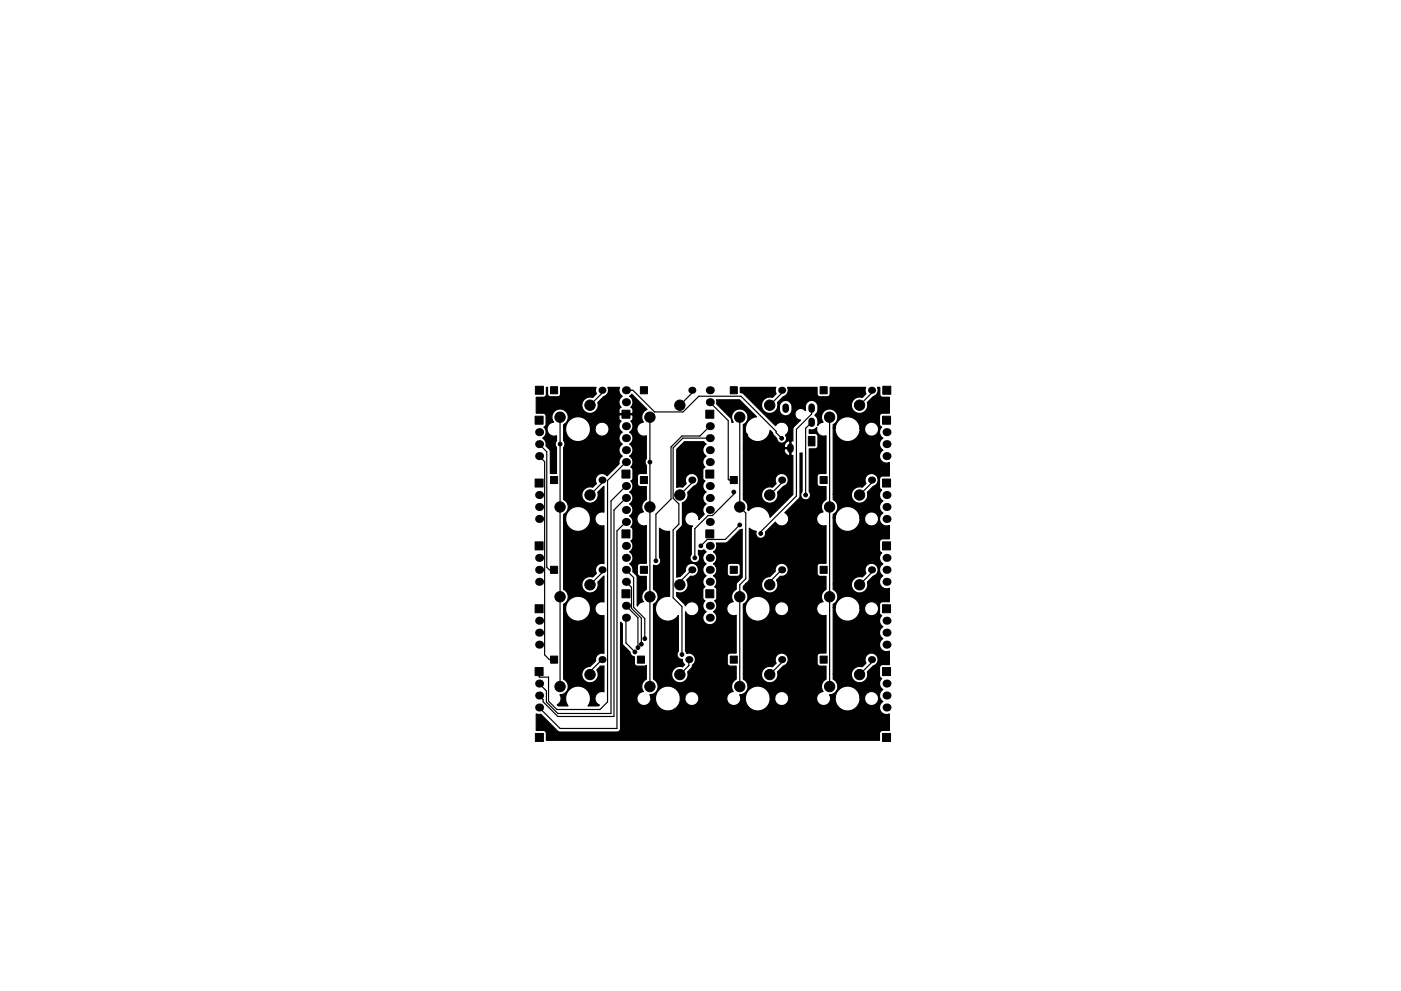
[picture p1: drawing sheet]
<svg xmlns="http://www.w3.org/2000/svg" width="297mm" height="210mm" viewBox="0 0 297 210" stroke-linecap="round" stroke-linejoin="round" font-family="sans-serif">
<g fill="#000" stroke="#000" stroke-width=".21">
<path d="M113.5 88.3h1.6v1.7h-1.6zM113.5 81.9h1.7v1.7h-1.7zM116.7 82h1.5v1.5h-1.5zM131.9 99.7h1.7v1.7h-1.7zM131.9 87h1.7v1.7h-1.7zM135.8 82h1.5v1.5h-1.5zM149.6 87h1.7v1.7h-1.7zM149.6 99.7h1.7v1.7h-1.7zM154.8 82h1.5v1.5h-1.5zM171.4 92.6h1.4v2h-1.4zM173.9 82h1.5v1.5h-1.5zM187.1 88.3h1.7v1.7h-1.7z"/>
<path d="M187.2 81.9h1.7v1.7h-1.7zM113.5 115h1.6v1.7h-1.6zM113.5 101.6h1.6v1.7h-1.6zM116.7 101.1h1.5v1.5h-1.5zM131.9 112.4h1.7v1.7h-1.7zM135.8 101.1h1.5v1.5h-1.5zM149.6 112.4h1.7v1.7h-1.7zM154.8 101.1h1.5v1.5h-1.5zM173.9 101.1h1.5v1.5h-1.5zM187.1 115h1.7v1.7h-1.7zM187.1 101.6h1.7v1.7h-1.7zM113.5 128.3h1.6v1.7h-1.6z"/>
<path d="M116.7 120.1h1.5v1.5h-1.5zM131.9 125.1h1.7v1.7h-1.7zM135.8 120.1h1.5v1.5h-1.5zM149.6 125.1h1.7v1.7h-1.7zM154.8 120.1h1.5v1.5h-1.5zM173.9 120.1h1.5v1.5h-1.5zM187.1 128.3h1.7v1.7h-1.7zM113.5 141.6h1.6v1.7h-1.6zM113.5 155.6h1.7v1.7h-1.7zM116.7 139.2h1.5v1.5h-1.5zM135.1 139.2h1.5v1.5h-1.5zM154.8 139.2h1.5v1.5h-1.5z"/>
<path d="M173.9 139.2h1.5v1.5h-1.5zM187.1 155.6h1.7v1.7h-1.7zM187.1 141.6h1.7v1.7h-1.7z"/>
<circle cx="118.7" cy="94.2" r=".4"/>
<circle cx="118.7" cy="88.5" r="1.1"/>
<circle cx="125.1" cy="86" r="1.1"/>
<circle cx="137.8" cy="98" r=".4"/>
<circle cx="137.8" cy="88.5" r="1.1"/>
<circle cx="144.1" cy="86" r="1.1"/>
<circle cx="156.8" cy="88.5" r="1.1"/>
<circle cx="158.1" cy="92.3" r=".4"/>
<circle cx="163.2" cy="86" r="1.1"/>
<circle cx="165.7" cy="93" r=".4"/>
<circle cx="175.9" cy="88.5" r="1.1"/>
<circle cx="182.2" cy="86" r="1.1"/>
<circle cx="118.7" cy="107.6" r="1.1"/>
<circle cx="125.1" cy="105" r="1.1"/>
<circle cx="137.8" cy="107.6" r="1.1"/>
<circle cx="139.1" cy="119" r=".4"/>
<circle cx="144.1" cy="105" r="1.1"/>
<circle cx="147.3" cy="118.4" r=".4"/>
<circle cx="148.6" cy="115.8" r=".4"/>
<circle cx="155.6" cy="104.4" r=".4"/>
<circle cx="156.8" cy="111.4" r=".4"/>
<circle cx="156.8" cy="107.6" r="1.1"/>
<circle cx="161.3" cy="113.2" r=".4"/>
<circle cx="163.2" cy="105" r="1.1"/>
<circle cx="170.8" cy="105" r=".4"/>
<circle cx="175.9" cy="107.6" r="1.1"/>
<circle cx="182.2" cy="105" r="1.1"/>
<circle cx="118.7" cy="126.6" r="1.1"/>
<circle cx="125.1" cy="124.1" r="1.1"/>
<circle cx="134.6" cy="138.3" r=".4"/>
<circle cx="135.3" cy="137.4" r=".4"/>
<circle cx="136" cy="136.7" r=".4"/>
<circle cx="136.7" cy="135.5" r=".4"/>
<circle cx="137.8" cy="126.6" r="1.1"/>
<circle cx="144.1" cy="124.1" r="1.1"/>
<circle cx="144.6" cy="138.9" r=".4"/>
<circle cx="156.8" cy="126.6" r="1.1"/>
<circle cx="163.2" cy="124.1" r="1.1"/>
<circle cx="175.9" cy="126.6" r="1.1"/>
<circle cx="182.2" cy="124.1" r="1.1"/>
<circle cx="118.7" cy="145.7" r="1.1"/>
<circle cx="125.1" cy="143.1" r="1.1"/>
<circle cx="137.8" cy="145.7" r="1.1"/>
<circle cx="144.1" cy="143.1" r="1.1"/>
<circle cx="148" cy="153.3" r=".4"/>
<circle cx="156.8" cy="145.7" r="1.1"/>
<circle cx="163.2" cy="143.1" r="1.1"/>
<circle cx="175.9" cy="145.7" r="1.1"/>
<circle cx="182.2" cy="143.1" r="1.1"/>
</g>
<g fill="#000">
<circle cx="114.3" cy="96.8" r=".85"/>
<circle cx="114.3" cy="94.2" r=".85"/>
<circle cx="114.3" cy="91.7" r=".85"/>
<circle cx="127.6" cy="82.8" r=".75"/>
<circle cx="132.7" cy="98" r=".85"/>
<circle cx="132.7" cy="95.5" r=".85"/>
<circle cx="132.7" cy="93" r=".85"/>
<circle cx="132.7" cy="85.3" r=".85"/>
<circle cx="132.7" cy="82.8" r=".85"/>
<circle cx="132.7" cy="90.4" r=".85"/>
<circle cx="146.7" cy="82.8" r=".75"/>
<circle cx="150.5" cy="98" r=".85"/>
<circle cx="150.5" cy="93" r=".85"/>
<circle cx="150.5" cy="85.3" r=".85"/>
<circle cx="150.5" cy="95.5" r=".85"/>
<circle cx="150.5" cy="82.8" r=".85"/>
<circle cx="150.5" cy="90.4" r=".85"/>
<circle cx="165.7" cy="82.8" r=".75"/>
<circle cx="184.8" cy="82.8" r=".75"/>
<circle cx="188" cy="96.8" r=".85"/>
<circle cx="188" cy="94.2" r=".85"/>
<circle cx="188" cy="91.7" r=".85"/>
<circle cx="114.3" cy="110.1" r=".85"/>
<circle cx="114.3" cy="118.4" r=".85"/>
<circle cx="114.3" cy="105" r=".85"/>
<circle cx="114.3" cy="107.6" r=".85"/>
<circle cx="127.6" cy="101.8" r=".75"/>
<circle cx="132.7" cy="105.7" r=".85"/>
<circle cx="132.7" cy="103.1" r=".85"/>
<circle cx="132.7" cy="118.4" r=".85"/>
<circle cx="132.7" cy="115.8" r=".85"/>
<circle cx="132.7" cy="108.2" r=".85"/>
<circle cx="132.7" cy="110.7" r=".85"/>
<circle cx="146.7" cy="101.8" r=".75"/>
<circle cx="150.5" cy="105.7" r=".85"/>
<circle cx="150.5" cy="110.7" r=".85"/>
<circle cx="150.5" cy="115.8" r=".85"/>
<circle cx="150.5" cy="118.4" r=".85"/>
<circle cx="150.5" cy="103.1" r=".85"/>
<circle cx="150.5" cy="108.2" r=".85"/>
<circle cx="165.7" cy="101.8" r=".75"/>
<circle cx="184.8" cy="101.8" r=".75"/>
<circle cx="188" cy="107.6" r=".85"/>
<circle cx="188" cy="110.1" r=".85"/>
<circle cx="188" cy="118.4" r=".85"/>
<circle cx="188" cy="105" r=".85"/>
<circle cx="114.3" cy="134.2" r=".85"/>
<circle cx="114.3" cy="131.7" r=".85"/>
<circle cx="114.3" cy="123.4" r=".85"/>
<circle cx="114.3" cy="136.8" r=".85"/>
<circle cx="114.3" cy="120.9" r=".85"/>
<circle cx="127.6" cy="120.9" r=".75"/>
<circle cx="127.6" cy="139.9" r=".75"/>
<circle cx="132.7" cy="131.1" r=".85"/>
<circle cx="132.7" cy="128.5" r=".85"/>
<circle cx="132.7" cy="123.4" r=".85"/>
<circle cx="132.7" cy="120.9" r=".85"/>
<circle cx="146" cy="139.9" r=".75"/>
<circle cx="146.7" cy="120.9" r=".75"/>
<circle cx="150.5" cy="131.1" r=".85"/>
<circle cx="150.5" cy="120.9" r=".85"/>
<circle cx="150.5" cy="128.5" r=".85"/>
<circle cx="150.5" cy="123.4" r=".85"/>
<circle cx="165.7" cy="139.9" r=".75"/>
<circle cx="165.7" cy="120.9" r=".75"/>
<circle cx="184.8" cy="120.9" r=".75"/>
<circle cx="184.8" cy="139.9" r=".75"/>
<circle cx="188" cy="136.8" r=".85"/>
<circle cx="188" cy="123.4" r=".85"/>
<circle cx="188" cy="134.2" r=".85"/>
<circle cx="188" cy="120.9" r=".85"/>
<circle cx="188" cy="131.7" r=".85"/>
<circle cx="114.3" cy="150.1" r=".85"/>
<circle cx="114.3" cy="147.6" r=".85"/>
<circle cx="114.3" cy="145" r=".85"/>
<circle cx="188" cy="145" r=".85"/>
<circle cx="188" cy="147.6" r=".85"/>
<circle cx="188" cy="150.1" r=".85"/>
</g>
<path d="M166.6 86.3v.6M167.6 94.8v.6M172.1 86.3v.6M172.1 89.3v.6" fill="none" stroke="#000" stroke-width="1.4"/>
<g fill="none" stroke="#000" stroke-width=".25">
<path d="M114.3 96.8l1.2 1.1v41l1 1h1M114.3 94.2l1.6 1.7v24.4l.6 .6h1M118.7 88.5v57.2M127.6 82.8v.6l-2.5 2.6M132.7 98l-3.9 3.9v47l-1.6 1.6h-9.1l-1.8-1.7v-5.1h-1.9l-.1-1.2M132.7 87.9h.6M132.7 82.8h1.5l4.6 4.6h6l3.4-3.3h8.9l7.5 7.4v.3l1.1 1.2M137.8 88.5v57.2M146.7 82.8v.6l-2.6 2.6M150.5 93h-5.7l-2.1 2v10.7l1.2 1.2v4.3l-1.2 1.2v14.4l1.9 1.9v10.2M150.5 90.4l-2.1 2.1h-3.8l-2.3 2.3v11.1l-3.2 3.2v9.9M150.5 85.3l3.9 3.9v12.5l.2 .1h1"/>
<path d="M156.8 88.5v19.1l1.3 1.2v14l-1.3 1.3v21.6M158.1 92.3l2.8 2.8h6.7M165.7 82.8v.6l-2.5 2.6M172.1 89.6l-1.3 1.3v14.1M172.1 86.6v1.2l-3.2 3.3v14.1l-7.6 7.6v.4M175.9 88.5v57.2M184.8 82.8v.6l-2.6 2.6M127.6 101.8v.7l-2.5 2.5M132.7 110.7l-1.9 1.9v42h-12.1l-4.4-4.5M132.7 105.7l-2.5 2.5v43.8h-11.9l-3.2-3.1v-.5l-.8-.8M132.7 103.1l-3.2 3.2v45.1h-11.2l-2.5-2.4v-2.4l-1.5-1.6M146.7 101.8v.7l-2.6 2.5"/>
<path d="M155.6 104.4v.5l-4.5 4.5h-1l-2.8 2.8v6.2M156.8 111.4l-3 3.1h-3.8l-1.4 1.3M165.7 101.8v.7l-2.5 2.5M184.8 101.8v.7l-2.6 2.5M127.6 120.9v.6l-2.5 2.6M127.6 139.9l-2.5 2.6v.6M132.7 120.9l1.6 1.6v6.4l2.4 2.3v4.3M132.7 123.4l1.2 1.2v4.5l2.1 2v5.6M132.7 128.5l2.6 2.6v6.3M132.7 131.1v5.3l1.9 1.9M146 139.9v1.3l-1.9 1.9M146.7 120.9l-2.6 2.5v.7"/>
<path d="M165.7 139.9v.7l-2.5 2.5M165.7 120.9l-2.5 2.5v.7M184.8 120.9v.6l-2.6 2.6M184.8 139.9v.7l-2.6 2.5"/>
</g>
<path d="M113.7 84.3h1.5l.5-.2 .1-.3v-1.6h.3v1.3a.64 .64 0 0 0 .6 .7h1.5l.5-.2 .2-.3v-1.5h7.5l-.2 .7 .3 .6-.8 .8a1.74 1.74 0 0 0-2.3 1.5 1.74 1.74 0 0 0 1.9 1.9 1.74 1.74 0 0 0 1.4-2.3l1.3-1.3a1.39 1.39 0 0 0 .9-1.9h2.5l-.1 1 .6 .9-.1 .1a1.48 1.48 0 0 0-.1 2.2l-.5 .5v.7l.2 .2h2.6l.2-.2v-.7l-.5-.5 .2-.1a1.48 1.48 0 0 0-.4-2.2l.4-.5 3.3 3.3a1.73 1.73 0 0 0-.8 2.7 1.49 1.49 0 0 0-1.3 1.8 1.49 1.49 0 0 0 1.9 1v5a1.03 1.03 0 0 0 0 1.3v1.8h-1.2a.64 .64 0 0 0-.7 .6v1.5l.2 .4 .4 .2h1.3v2.8a1.74 1.74 0 0 0-.6 2.6 1.49 1.49 0 0 0-1.3 1.8 1.49 1.49 0 0 0 1.9 1.1v8h-1.2a.64 .64 0 0 0-.7 .6v1.5l.2 .5 .4 .2h1.3v2.8a1.74 1.74 0 0 0-.6 2.6l-.8 .3-.5 .6v-6.2l-.9-1.1-.1-.8-.6-.9a1.48 1.48 0 0 0 0-2.5 1.48 1.48 0 0 0 .2-2.4l.4-.2 .1-.4v-1.8l-.5-.5 .2-.1a1.48 1.48 0 0 0-.4-2.2 1.48 1.48 0 0 0 0-2.6 1.48 1.48 0 0 0 0-2.5 1.48 1.48 0 0 0 .2-2.4l.4-.2 .1-.4v-1.8l-.5-.5 .2-.1a1.48 1.48 0 0 0-.4-2.2 1.48 1.48 0 0 0 0-2.6 1.48 1.48 0 0 0 0-2.5 1.48 1.48 0 0 0 .2-2.4l.5-.4v-.7l-.2-.2h-2.6l-.2 .2v.7l.5 .4-.1 .2a1.48 1.48 0 0 0 .3 2.2 1.48 1.48 0 0 0 0 2.5 1.48 1.48 0 0 0 0 2.6l-.6 .8v.8l-2.6 2.6a1.39 1.39 0 0 0-1.9-.3 1.39 1.39 0 0 0-.3 1.9l-.9 .8a1.74 1.74 0 0 0-2.2 1.5 1.74 1.74 0 0 0 1.9 1.8 1.74 1.74 0 0 0 1.4-2.2l1.4-1.3v5.5a1.49 1.49 0 0 0-2 1.4 1.49 1.49 0 0 0 2 1.4l-.1 8.1a1.39 1.39 0 0 0-1.5 .5 1.39 1.39 0 0 0 0 1.5l-.9 .8a1.74 1.74 0 0 0-2.2 1.5 1.74 1.74 0 0 0 1.9 1.9 1.74 1.74 0 0 0 1.4-2.3l1.4-1.3v5.5a1.49 1.49 0 0 0-2 1.5 1.49 1.49 0 0 0 2 1.4l-.1 8a1.39 1.39 0 0 0-1.7 1.6l-1.2 1.2h-.2a1.74 1.74 0 0 0-1.5 2.2 1.74 1.74 0 0 0 2.4 1.1 1.74 1.74 0 0 0 .7-2.6l.9-.8h.7v5.5a1.49 1.49 0 0 0-1.9 .9 1.49 1.49 0 0 0 .9 1.9l-.2 .2h-2.2a2.64 2.64 0 0 0-.4-3.6 2.64 2.64 0 0 0-3.5 0 2.64 2.64 0 0 0-.4 3.6h-2l-.3-.3a1.48 1.48 0 0 0 .6-2.1 1.73 1.73 0 0 0 1.7-1.3 1.73 1.73 0 0 0-.9-2v-15.2h.4a2.65 2.65 0 0 0 3.6 2.7 2.65 2.65 0 0 0 .9-4.4 2.65 2.65 0 0 0-4.4 1.2l-.1 .5h-.4l.1-.7a1.74 1.74 0 0 0 .9-1.6 1.74 1.74 0 0 0-1-1.5v-15.3h.4a2.65 2.65 0 0 0 3.6 2.8 2.65 2.65 0 0 0 .9-4.4 2.65 2.65 0 0 0-4.4 1.1l-.1 .5h-.4l.1-.7a1.74 1.74 0 0 0 .9-1.6 1.74 1.74 0 0 0-1-1.5v-11.1a1.03 1.03 0 0 0 0-1.4v-2.7h.4a2.64 2.64 0 0 0 2.6 2.9 2.64 2.64 0 0 0 2.7-2.8h1v.3a1.49 1.49 0 0 0 2.2 1.1 1.49 1.49 0 0 0 0-2.5 1.49 1.49 0 0 0-2.2 1.1h-1v-.1a2.65 2.65 0 0 0-2.6-2.4 2.65 2.65 0 0 0-2.7 2.4h-.4v-.7a1.74 1.74 0 0 0 .8-2.5 1.74 1.74 0 0 0-2.5-.5 1.74 1.74 0 0 0-.4 2.5 1.49 1.49 0 0 0-1.4 1.8 1.49 1.49 0 0 0 2 1l-.1 1.2a1.03 1.03 0 0 0 .1 1.3v5.6h-1.3v-4.8l-1-1.1v-.8l-.6-.8 .1-.2a1.48 1.48 0 0 0 .1-2.2l.5-.5v-1.8a.64 .64 0 0 0-.7-.6h-1.4zM151.9 84.8h4.9l3.6 3.6a2.65 2.65 0 0 0-2.4 2.7 2.65 2.65 0 0 0 2.6 2.6 2.65 2.65 0 0 0 2.7-2.4l1.4 1.7a1.04 1.04 0 0 0 1.4 1 1.04 1.04 0 0 0 .4-1.7 1.49 1.49 0 0 0 .3-2.3 1.49 1.49 0 0 0-2.4 .3l-6.7-6.8-.7-.2v-1.1h7.5l-.2 .7 .3 .6-.8 .8a1.74 1.74 0 0 0-2.3 1.2 1.74 1.74 0 0 0 1.3 2.2 1.74 1.74 0 0 0 2.1-1.5h.4v.8a1.34 1.34 0 0 0 1.3 1.2 1.34 1.34 0 0 0 1.3-1.2 1.46 1.46 0 0 0-.3-1.6 1.46 1.46 0 0 0-1.5-.3l-.6 .4-.2 .7h-.4l-.1-.8 1.3-1.3a1.38 1.38 0 0 0 .9-1.9h6.2v1.3a.64 .64 0 0 0 .7 .7h1.5l.4-.2 .2-.3v-1.5h7.5l-.1 .7 .2 .6-.8 .8a1.74 1.74 0 0 0-2.3 1.5 1.74 1.74 0 0 0 1.9 1.9 1.74 1.74 0 0 0 1.5-2.3l1.3-1.3a1.39 1.39 0 0 0 .8-1.9h.5v1.4a.64 .64 0 0 0 .7 .7h1.4v3.4h-1.6l-.4 .2-.1 2.1 .1 .4 .3 .2-.1 .1a1.48 1.48 0 0 0 .4 2.3 1.48 1.48 0 0 0 0 2.5 1.49 1.49 0 0 0-.6 2 1.49 1.49 0 0 0 2 .6v2.9h-1.5a.64 .64 0 0 0-.6 .6v1.9l.4 .4a1.48 1.48 0 0 0 .3 2.4 1.48 1.48 0 0 0 0 2.5 1.49 1.49 0 0 0-.6 2 1.49 1.49 0 0 0 2 .7v2.8h-1.5a.64 .64 0 0 0-.6 .7v1.8l.4 .5a1.48 1.48 0 0 0 .3 2.3 1.48 1.48 0 0 0 0 2.6 1.49 1.49 0 0 0-.6 1.9 1.49 1.49 0 0 0 2 .7v2.9h-1.5a.64 .64 0 0 0-.6 .6v1.8l.4 .5a1.48 1.48 0 0 0 .3 2.4 1.48 1.48 0 0 0 0 2.5 1.49 1.49 0 0 0-.6 2 1.49 1.49 0 0 0 2 .6v2.9h-1.5a.64 .64 0 0 0-.6 .6v1.9l.4 .4a1.48 1.48 0 0 0 .3 2.4 1.48 1.48 0 0 0 0 2.5 1.49 1.49 0 0 0-.6 2 1.49 1.49 0 0 0 2 .7v3.5h-1.5a.64 .64 0 0 0-.6 .6v1.5h-70.7v-1.6l-.1-.3-.5-.2h-1.5v-3.5h1l3.5 3.6 .4 .2h12.2a.76 .76 0 0 0 .8-.8v-22.5l.4 .3v4.4l1.6 1.7a1.03 1.03 0 0 0 .9 1v1.4l.3 .4 1.8 .1 .4-.1v2.9a1.74 1.74 0 0 0-.6 2.6 1.49 1.49 0 0 0-1.4 1.7 1.49 1.49 0 0 0 1.7 1.3 1.49 1.49 0 0 0 1.3-1.8h1v.6a2.64 2.64 0 0 0 2.8 2.3 2.64 2.64 0 0 0 2.4-2.7h1v.2a1.49 1.49 0 0 0 2.3 1.2 1.49 1.49 0 0 0 0-2.6 1.49 1.49 0 0 0-2.3 1.2h-1v-.2a2.65 2.65 0 0 0-2.6-2.3 2.65 2.65 0 0 0-2.6 2.3h-1l-.2-.5a1.73 1.73 0 0 0 1.7-1.3 1.73 1.73 0 0 0-.9-2v-15.9a1.74 1.74 0 0 0 .9-1.6 1.74 1.74 0 0 0-.9-1.5v-5.2a1.04 1.04 0 0 0 1.3-.3 1.04 1.04 0 0 0-.1-1.3v-6.3l.1 .2a2.6 2.6 0 0 0 2.1 .5l-.1 13.8a2.64 2.64 0 0 0-2.7 3.8 2.64 2.64 0 0 0 4.6 .3v7.6a1.04 1.04 0 0 0-.1 1.2 1.04 1.04 0 0 0 1 .5l.1 .7 .4 .4-.5 .5a1.74 1.74 0 0 0-2.3 1.5 1.74 1.74 0 0 0 1.9 1.8 1.74 1.74 0 0 0 1.5-2.2l.9-1 .1-.4a1.42 1.42 0 0 0 .5-1.8 1.42 1.42 0 0 0-1.7-.8l-.3-.4 .1-8.3a1.49 1.49 0 0 0 2.3 .4 1.49 1.49 0 0 0-.1-2.3 1.49 1.49 0 0 0-2.3 .5l-.2-.3-1.6-1.7v-.8a1.73 1.73 0 0 0 2-.5 1.73 1.73 0 0 0 .1-2.1l.8-.8h.1a1.39 1.39 0 0 0 1.6-1.4 1.39 1.39 0 0 0-1.5-1.4 1.39 1.39 0 0 0-1.3 1.7l-1.1 1.1-.7 .2v-9.8l1.2-1.3v-4.7a1.73 1.73 0 0 0 1.1-2.2l1.3-1.3a1.39 1.39 0 0 0 .9-1.9 1.39 1.39 0 0 0-1.9-.7 1.39 1.39 0 0 0-.6 2l-.8 .8-.7-.1-.5 .1v-8.1l1.6-1.6h4.1l.5 .5a1.48 1.48 0 0 0 0 2.6 1.48 1.48 0 0 0-.2 2.3l-.4 .3-.1 .3v1.9l.5 .4-.2 .2a1.48 1.48 0 0 0 .4 2.2 1.48 1.48 0 0 0 0 2.5 1.48 1.48 0 0 0-.4 2.2l-1.1 1.1v-.2a1.49 1.49 0 0 0-1.7-1.4 1.49 1.49 0 0 0-1.3 1.6 1.49 1.49 0 0 0 1.6 1.4l-.2 .6-.1 5.5a1.04 1.04 0 0 0 .1 1.4 1.04 1.04 0 0 0 1.5 0 1.04 1.04 0 0 0 0-1.4v-1l.6 .2 .5-.3 .5 .5-.2 .1a1.49 1.49 0 0 0 .2 2.4 1.48 1.48 0 0 0 0 2.6 1.48 1.48 0 0 0-.2 2.3l-.4 .3-.1 .3v1.9l.5 .4-.2 .2a1.48 1.48 0 0 0 .4 2.2 1.49 1.49 0 0 0-.3 2.2 1.49 1.49 0 0 0 2.2 0 1.49 1.49 0 0 0-.3-2.2 1.48 1.48 0 0 0 .2-2.4l.4-.2 .1-.4v-1.8l-.5-.5 .1-.1a1.48 1.48 0 0 0-.3-2.2 1.47 1.47 0 0 0 .5-2.1h2.4v1.5a.64 .64 0 0 0 .6 .7h1.5l.5-.2 .2-.5v-1.5a.64 .64 0 0 0-.7-.6h-1.6l-.3 .2-.2 .4h-2.4l-.5-.5 .1-.1a1.49 1.49 0 0 0-.1-2.4 1.47 1.47 0 0 0 .6-1.9h2.2l2.8-2.8 .5-.1v10.2l-1.3 1.3-.1 1.3a1.74 1.74 0 0 0-.5 2.6 1.49 1.49 0 0 0-1.4 1.8 1.49 1.49 0 0 0 2 1v8.1h-1.3a.64 .64 0 0 0-.6 .6v1.5l.2 .4 .3 .2h1.4l-.1 2.8a1.74 1.74 0 0 0-.5 2.6 1.49 1.49 0 0 0-1.4 1.7 1.49 1.49 0 0 0 1.7 1.3 1.49 1.49 0 0 0 1.2-1.8h1v.6a2.64 2.64 0 0 0 2.9 2.3 2.64 2.64 0 0 0 2.4-2.7h1v.2a1.49 1.49 0 0 0 2.2 1.2 1.49 1.49 0 0 0 0-2.6 1.49 1.49 0 0 0-2.2 1.2h-1v-.2a2.65 2.65 0 0 0-2.6-2.3 2.65 2.65 0 0 0-2.7 2.3h-1l-.2-.5a1.73 1.73 0 0 0 1.7-1.3 1.73 1.73 0 0 0-.9-2v-1.1h3.9a1.74 1.74 0 0 0 1.9 1.9 1.74 1.74 0 0 0 1.4-2.3l1.3-1.3a1.39 1.39 0 0 0 .9-1.9 1.39 1.39 0 0 0-1.9-.7 1.39 1.39 0 0 0-.5 2l-.9 .8a1.74 1.74 0 0 0-2.2 1.5h-3.9v-14.1h.4v.5a2.64 2.64 0 0 0 2.9 2.4 2.64 2.64 0 0 0 2.4-2.8h1v.3a1.49 1.49 0 0 0 2.2 1.1 1.49 1.49 0 0 0 0-2.5 1.49 1.49 0 0 0-2.2 1.1h-1v-.1a2.65 2.65 0 0 0-2.6-2.4 2.65 2.65 0 0 0-2.7 2.4h-.4v-.7a1.73 1.73 0 0 0 1-1.6 1.73 1.73 0 0 0-1-1.5v-.7l.5-.5h3.4v.3a1.74 1.74 0 0 0 2.3 1.5 1.74 1.74 0 0 0 .8-2.6l.9-.8h.1a1.39 1.39 0 0 0 1.5-1.4 1.39 1.39 0 0 0-1.5-1.4 1.39 1.39 0 0 0-1.2 1.7l-1.2 1.1-.5 .1-.6 .3-.4 .6-.2 .6h-3.4l.6-.7 .2-.4v-10.8l.5 .4 1 .3-.1 .2a1.04 1.04 0 0 0 1 1.3 1.04 1.04 0 0 0 1-1.3l2.1-2.1a1.49 1.49 0 0 0 2.4 .3 1.49 1.49 0 0 0-.4-2.3l3-3 .2-.4v-9.3h.5l-.1 8.3a1.04 1.04 0 0 0 .1 1.4 1.04 1.04 0 0 0 1.5 0 1.04 1.04 0 0 0 0-1.5v-9.1h1.2a.64 .64 0 0 0 .6-.6l-.1-2.4-.4-.2h-1.3v-.9h1l.6-.5-.1 .3a1.49 1.49 0 0 0 2 1.5v8.1h-1.2a.64 .64 0 0 0-.7 .6v1.5l.2 .4 .4 .2h1.3v2.8a1.74 1.74 0 0 0-.6 2.6 1.49 1.49 0 0 0-1.3 1.8 1.49 1.49 0 0 0 1.9 1.1v8h-1.2a.64 .64 0 0 0-.7 .6v1.5l.2 .5 .4 .2h1.3v2.8a1.74 1.74 0 0 0-.6 2.6 1.49 1.49 0 0 0-1.3 1.8 1.49 1.49 0 0 0 1.9 1v8.1h-1.2a.64 .64 0 0 0-.7 .6v1.5l.2 .4 .4 .2h1.3v2.8a1.74 1.74 0 0 0-.6 2.6 1.49 1.49 0 0 0-1.4 1.7 1.49 1.49 0 0 0 1.7 1.3 1.49 1.49 0 0 0 1.3-1.8h1v.6a2.64 2.64 0 0 0 2.8 2.3 2.64 2.64 0 0 0 2.4-2.7h1v.2a1.49 1.49 0 0 0 2.3 1.2 1.49 1.49 0 0 0 0-2.6 1.49 1.49 0 0 0-2.3 1.2h-1v-.2a2.65 2.65 0 0 0-2.6-2.3 2.65 2.65 0 0 0-2.6 2.3h-1l-.2-.5a1.73 1.73 0 0 0 1.7-1.3 1.73 1.73 0 0 0-.9-2v-1.1h3.8a1.74 1.74 0 0 0 1.9 1.9 1.74 1.74 0 0 0 1.5-2.3l1.3-1.3a1.39 1.39 0 0 0 .9-1.9 1.39 1.39 0 0 0-1.9-.7 1.39 1.39 0 0 0-.6 2l-.8 .8a1.74 1.74 0 0 0-2.3 1.5h-3.8v-14.1h.4v.5a2.64 2.64 0 0 0 2.8 2.4 2.64 2.64 0 0 0 2.4-2.8h1v.3a1.49 1.49 0 0 0 2.3 1.1 1.49 1.49 0 0 0 0-2.5 1.49 1.49 0 0 0-2.3 1.1h-1v-.1a2.65 2.65 0 0 0-2.6-2.4 2.65 2.65 0 0 0-2.6 2.4h-.4v-.7a1.73 1.73 0 0 0 .9-1.6 1.73 1.73 0 0 0-.9-1.5v-1.2h3.8a1.74 1.74 0 0 0 1.9 1.9 1.74 1.74 0 0 0 1.5-2.3l1.3-1.3a1.39 1.39 0 0 0 .9-1.8 1.39 1.39 0 0 0-1.9-.7 1.39 1.39 0 0 0-.6 1.9l-.8 .8a1.74 1.74 0 0 0-2.3 1.5h-3.8v-14.1h.4v.6a2.64 2.64 0 0 0 2.8 2.3 2.64 2.64 0 0 0 2.4-2.7h1v.2a1.49 1.49 0 0 0 2.3 1.2 1.49 1.49 0 0 0 0-2.6 1.49 1.49 0 0 0-2.3 1.2h-1v-.2a2.65 2.65 0 0 0-2.6-2.3 2.65 2.65 0 0 0-2.6 2.3h-.4v-.7a1.73 1.73 0 0 0 .9-1.5 1.73 1.73 0 0 0-.9-1.6v-1.1h3.8a1.74 1.74 0 0 0 1.9 1.9 1.74 1.74 0 0 0 1.5-2.3l1.3-1.3a1.39 1.39 0 0 0 .9-1.9 1.39 1.39 0 0 0-1.9-.7 1.39 1.39 0 0 0-.6 2l-.8 .8a1.74 1.74 0 0 0-2.3 1.5h-3.8v-14.1h.4v.5a2.64 2.64 0 0 0 2.8 2.4 2.64 2.64 0 0 0 2.4-2.8h1v.3a1.49 1.49 0 0 0 2.3 1.1 1.49 1.49 0 0 0 0-2.5 1.49 1.49 0 0 0-2.3 1.1h-1v-.1a2.65 2.65 0 0 0-2.6-2.4 2.65 2.65 0 0 0-2.6 2.4h-.4v-.7a1.74 1.74 0 0 0 .7-2.5 1.74 1.74 0 0 0-2.5-.5 1.74 1.74 0 0 0-.4 2.5l-.6 .1-.5 .6v-1.3l-.2-.5-.4-.3 .2-.4a2.07 2.07 0 0 0 0-2.5 1.34 1.34 0 0 0-1.4-.3 1.34 1.34 0 0 0-.9 1.2l.1 .9a1.24 1.24 0 0 0-2.1 .2 1.24 1.24 0 0 0 1 1.8l-1.5 1.7-.1 2.8h-.4v3h.4v8.3l-4.8 4.9a2.63 2.63 0 0 0-1.9-2.2 2.63 2.63 0 0 0-2.7 .7l-.2-.2a1.73 1.73 0 0 0-.9-2.1v-1.1h3.9a1.74 1.74 0 0 0 1.9 1.9 1.74 1.74 0 0 0 1.4-2.3l1.3-1.3a1.39 1.39 0 0 0 .9-1.9 1.39 1.39 0 0 0-1.9-.7 1.39 1.39 0 0 0-.5 2l-.9 .8a1.74 1.74 0 0 0-2.2 1.5h-3.9v-9.7h8.7v.3a1.02 1.02 0 0 0 1.2 1.1v-1.4h-9.9v-.5h8.7v.3h1.2v-1.4a1.02 1.02 0 0 0-1.2 1.1h-8.7v-4.6a1.74 1.74 0 0 0 .8-2.5 1.74 1.74 0 0 0-2.5-.5 1.74 1.74 0 0 0-.4 2.5h-.3l-.2-.9-3.1-3z" fill="#000" stroke="#000" stroke-width=".25"/>
</svg>
